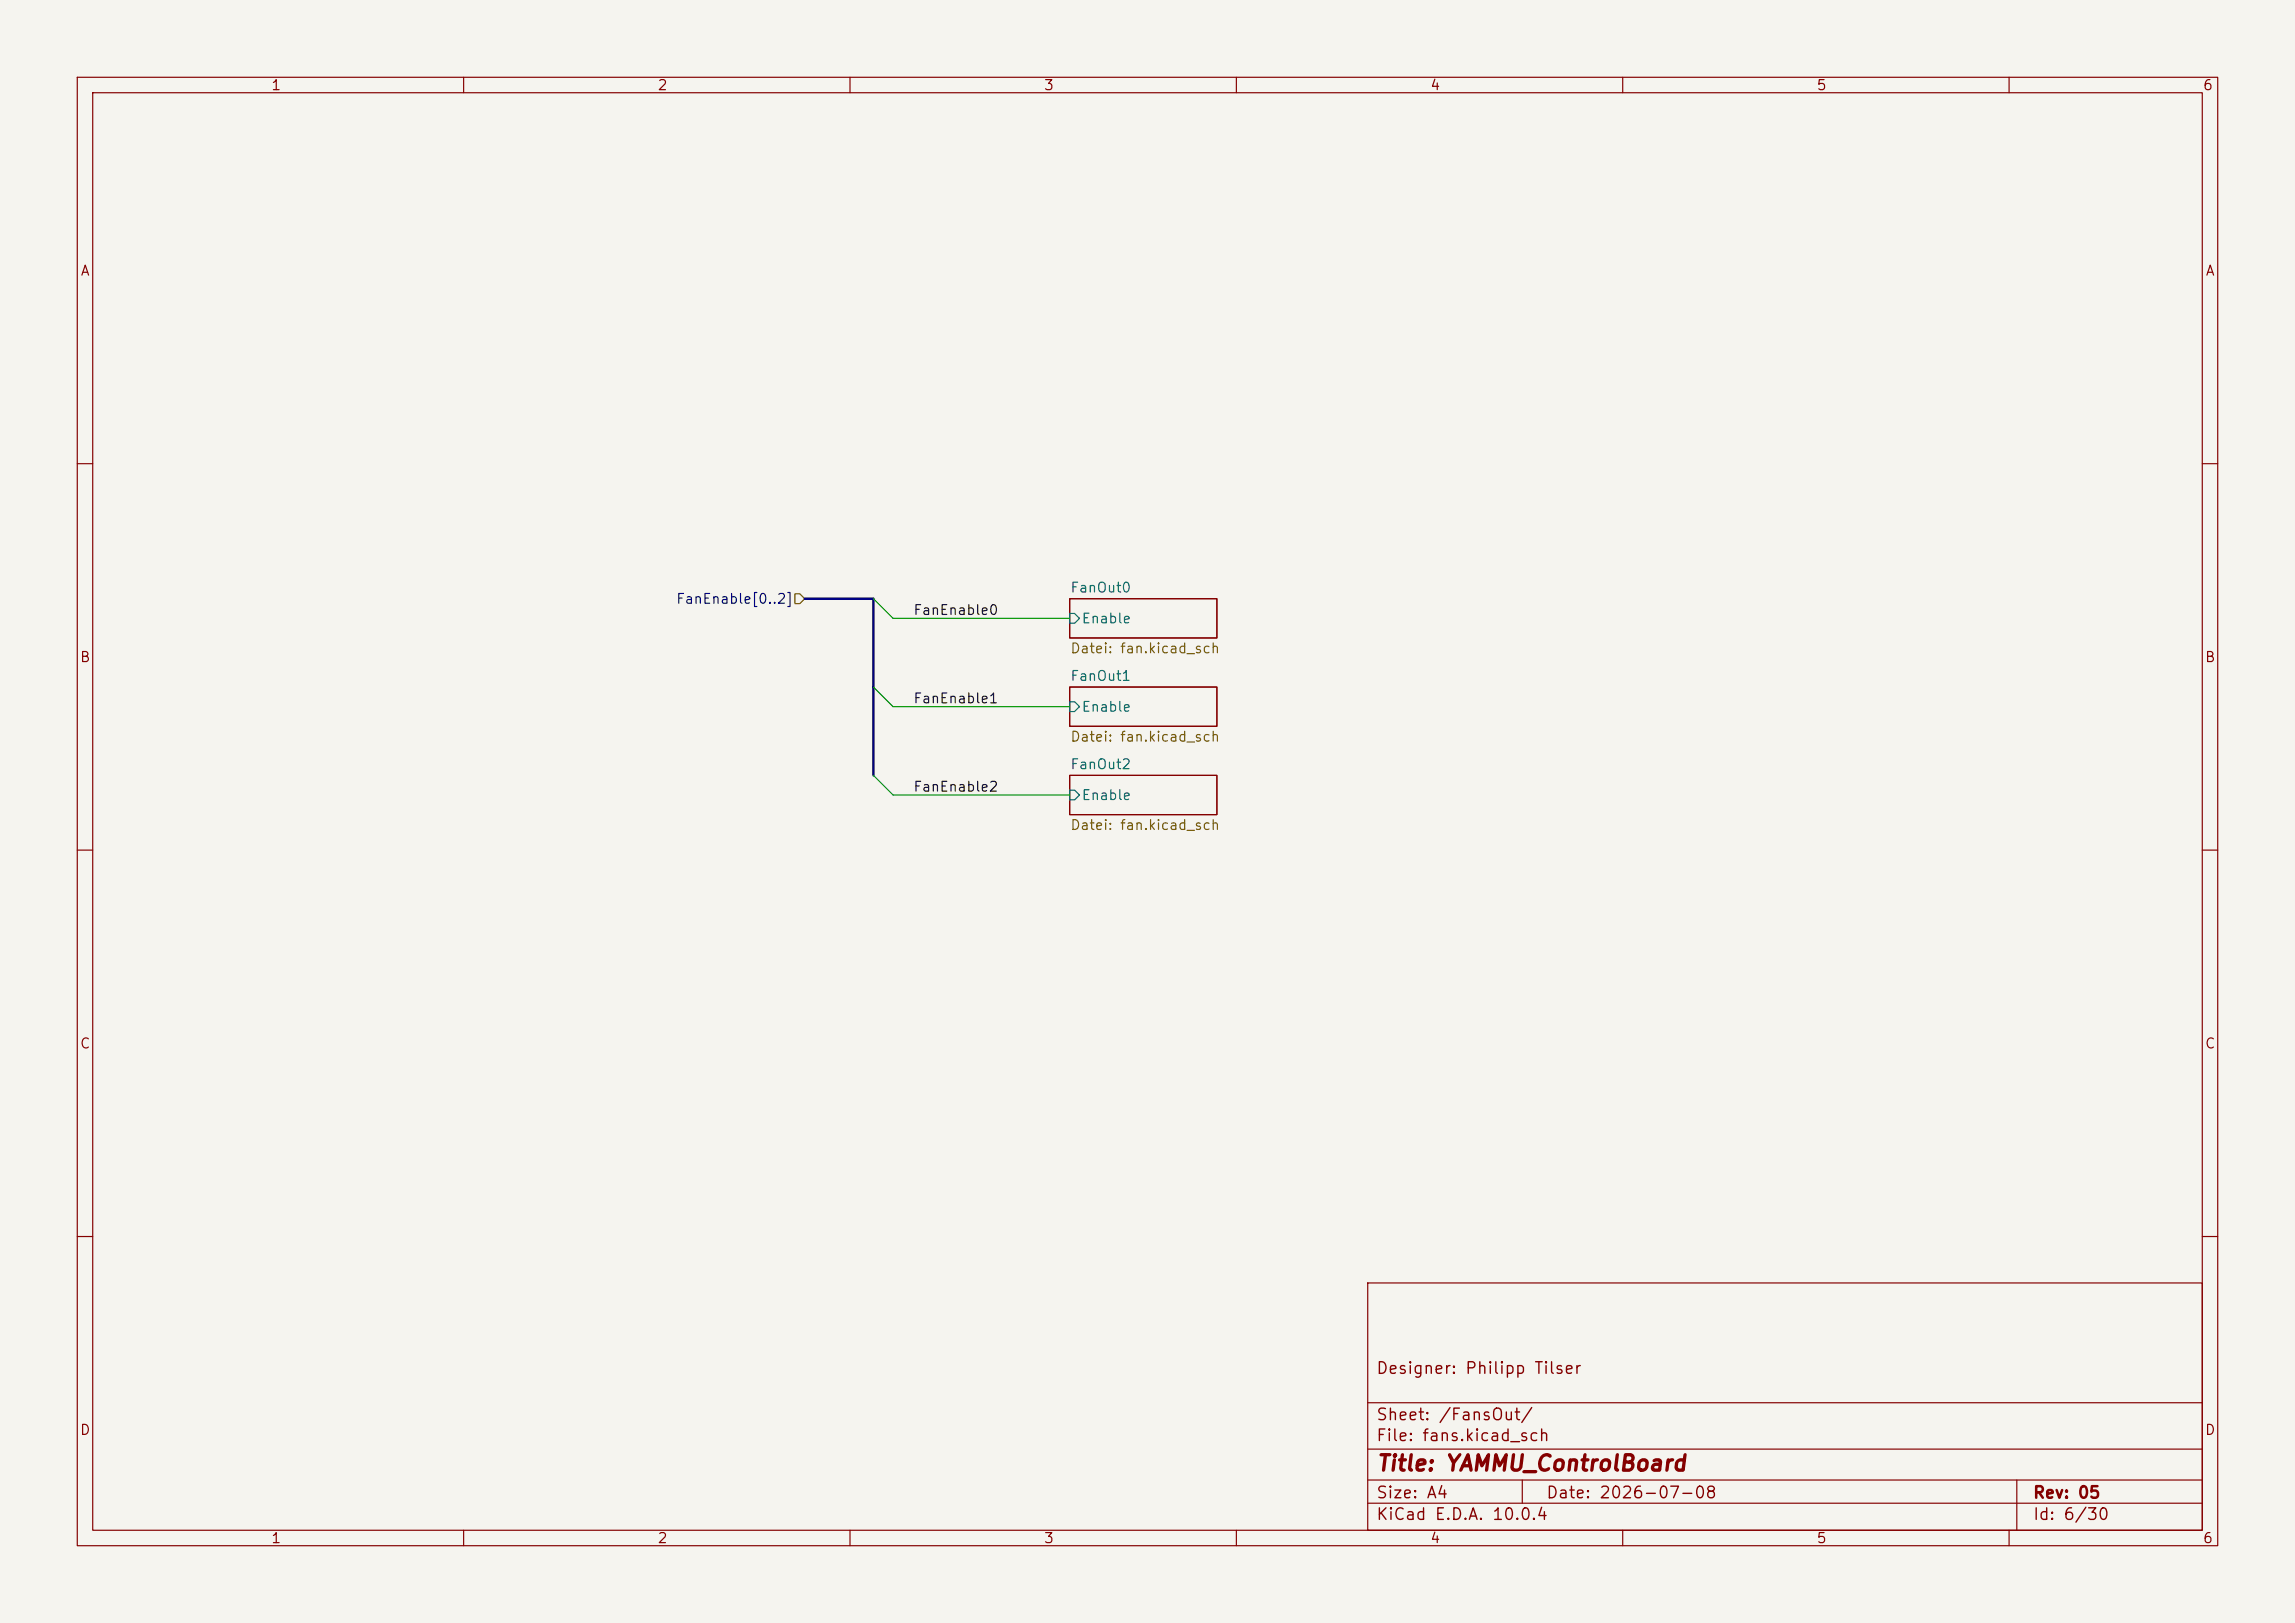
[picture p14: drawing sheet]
<svg xmlns="http://www.w3.org/2000/svg" width="297mm" height="210mm" viewBox="0 0 297 210" stroke-linecap="round" stroke-linejoin="round" font-family="sans-serif">
<defs><g id="words">
<text font-size="2" fill="#840000" x="178" y="190.8">Title: YAMMU_ControlBoard</text>
<g font-size="1.5" fill="#840000">
<text x="178" y="178.2">Designer: Philipp Tilser</text>
<text x="178" y="184.2">Sheet: /FansOut/</text>
<text x="178" y="186.9">File: fans.kicad_sch</text>
<text x="178" y="197.1">KiCad E.D.A. 10.0.4</text>
<text x="178" y="194.3">Size: A4</text>
<text x="200" y="194.3">Date: 2026-07-08</text>
<text x="263" y="194.3">Rev: 05</text>
<text x="263" y="197.1">Id: 6/30</text>
</g>
<g font-size="1.3" fill="#840000">
<text x="35" y="12">1</text>
<text x="85" y="12">2</text>
<text x="135" y="12">3</text>
<text x="185" y="12">4</text>
<text x="235" y="12">5</text>
<text x="285" y="12">6</text>
<text x="10.3" y="36">A</text>
<text x="285.3" y="36">A</text>
<text x="10.3" y="86">B</text>
<text x="285.3" y="86">B</text>
<text x="10.3" y="136">C</text>
<text x="285.3" y="136">C</text>
<text x="10.3" y="186">D</text>
<text x="285.3" y="186">D</text>
<text x="35" y="200">1</text>
<text x="85" y="200">2</text>
<text x="135" y="200">3</text>
<text x="185" y="200">4</text>
<text x="235" y="200">5</text>
<text x="285" y="200">6</text>
</g>
<g font-size="1.3" fill="#006464">
<text x="138.4" y="77">FanOut0</text>
<text x="139.9" y="81">Enable</text>
<text x="138.4" y="88.4">FanOut1</text>
<text x="139.9" y="92.4">Enable</text>
<text x="138.4" y="99.8">FanOut2</text>
<text x="139.9" y="103.8">Enable</text>
</g>
<text font-size="1.3" fill="#000084" x="87.4" y="78.4">FanEnable[0..2]</text>
<g font-size="1.3" fill="#0f0f0f">
<text x="118.1" y="79.9">FanEnable0</text>
<text x="118.1" y="91.3">FanEnable1</text>
<text x="118.1" y="102.7">FanEnable2</text>
</g>
<g font-size="1.3" fill="#725600">
<text x="138.4" y="84.8">Datei: fan.kicad_sch</text>
<text x="138.4" y="96.3">Datei: fan.kicad_sch</text>
<text x="138.4" y="107.7">Datei: fan.kicad_sch</text>
</g>
</g></defs>
<path d="M0 0h297v210h-297z" fill="#f5f4ef" stroke="#f5f4ef" stroke-width=".13"/>
<g fill="none" stroke="#840000" stroke-width=".15">
<path d="M10 10h277v190h-277zM12 12h273v186h-273zM60 10v2M110 10v2M160 10v2M210 10v2M260 10v2M10 60h2M138.4 77.5h19.1v5.1h-19.1zM285 60h2M138.4 88.9h19.1v5.1h-19.1zM10 110h2"/>
<path d="M138.4 100.3h19.1v5.1h-19.1zM285 110h2M10 160h2M177 166h108v32h-108zM285 160h2M60 198v2M110 198v2M160 198v2M177 194.5h108M177 191.5h108M177 187.5h108M177 181.5h108"/>
<path d="M197 191.5v3M210 198v2M260 198v2M261 191.5v6.5"/>
</g>
<path d="M138.4 79.4h.7l.6 .6-.6 .6h-.7zM138.4 90.8h.7l.6 .6-.6 .7h-.7zM138.4 102.2h.7l.6 .7-.6 .6h-.7z" fill="none" stroke="#006464" stroke-width=".15"/>
<path d="M102.9 76.8h.6l.6 .7-.6 .6h-.6z" fill="none" stroke="#725600" stroke-width=".15"/>
<path d="M104.1 77.5h8.9v22.8" fill="none" stroke="#000084" stroke-width=".3"/>
<path d="M113 77.5l2.6 2.5h22.8M113 88.9l2.6 2.5h22.8M113 100.3l2.6 2.6h22.8" fill="none" stroke="#009600" stroke-width=".15"/>
<use href="#words"/>
</svg>
